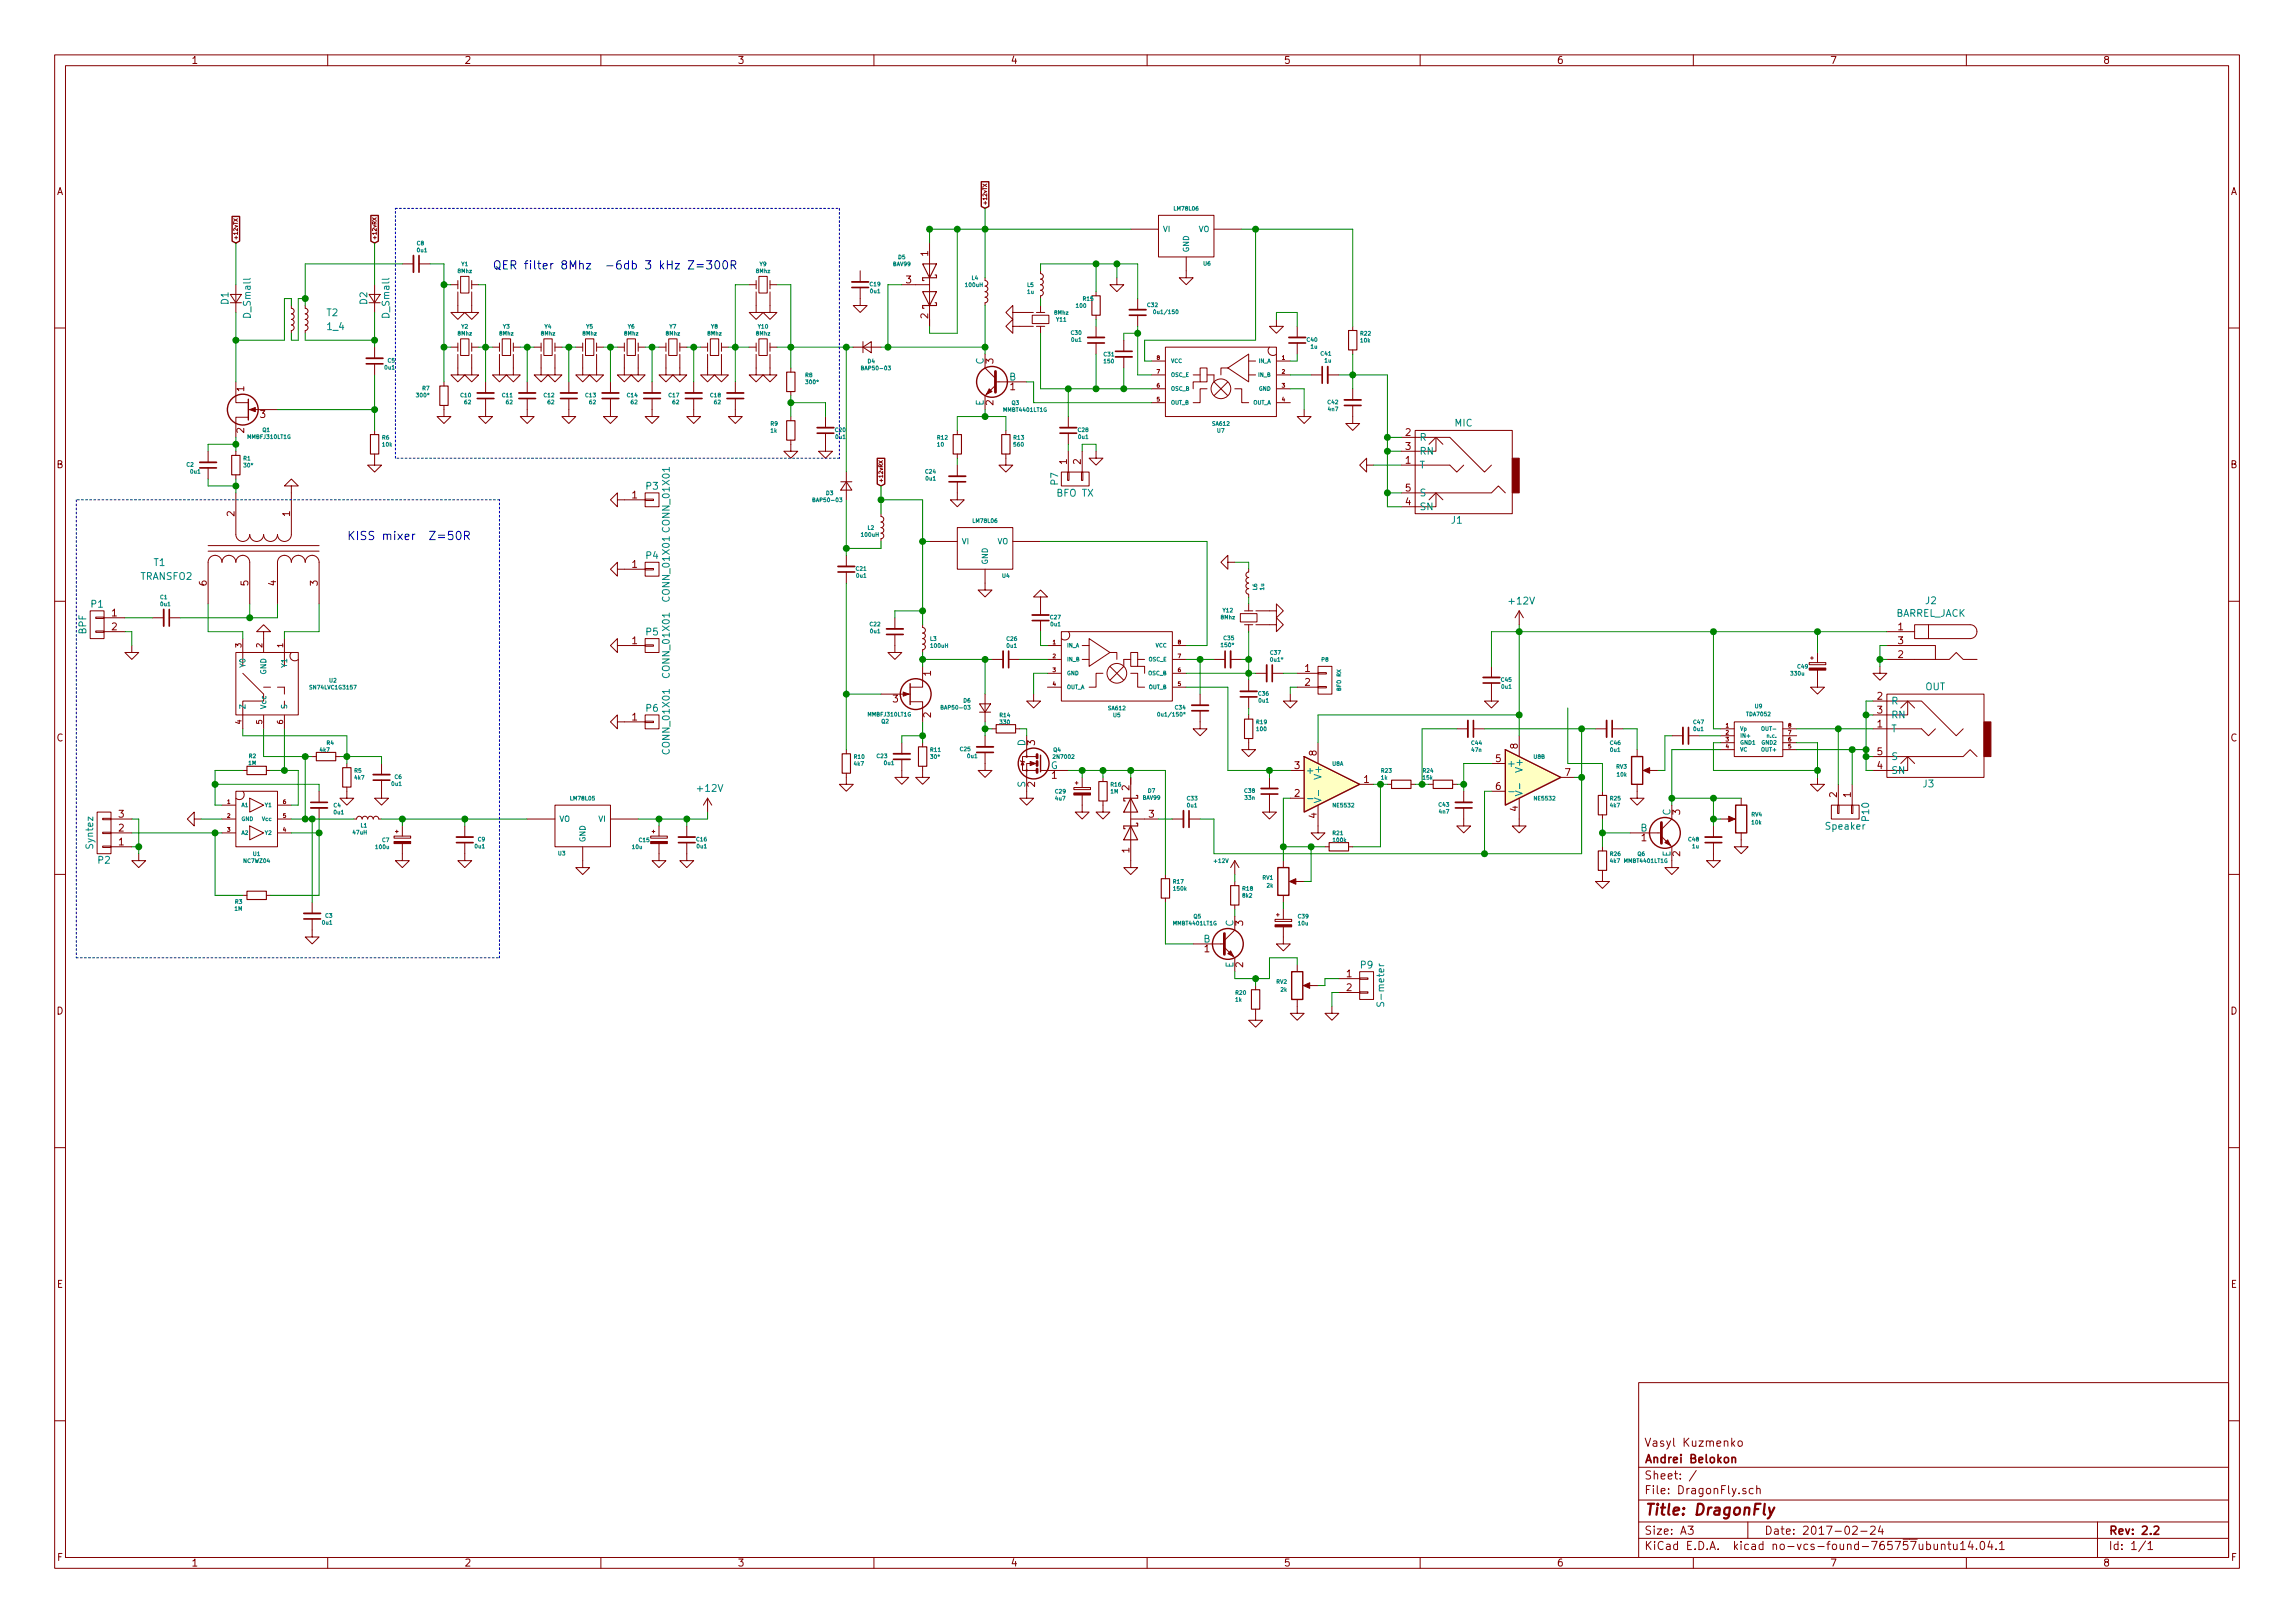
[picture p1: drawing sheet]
<svg xmlns="http://www.w3.org/2000/svg" width="420mm" height="297mm" viewBox="0 0 420 297" stroke-linecap="round" stroke-linejoin="round" font-family="sans-serif">
<defs><g id="words">
<text font-size="2.8" fill="#840000" x="301" y="277.3">Title: DragonFly</text>
<g font-size="2.1" fill="#0000c2">
<text x="90.2" y="49.3">QER filter 8Mhz -6db 3 kHz Z=300R</text>
<text x="63.5" y="98.8">KISS mixer Z=50R</text>
</g>
<g font-size="2.1" fill="#840000">
<text x="301" y="267.8">Andrei Belokon</text>
<text x="301" y="264.8">Vasyl Kuzmenko</text>
<text x="301" y="273.5">File: DragonFly.sch</text>
<text x="301" y="270.8">Sheet: /</text>
<text x="301" y="280.9">Size: A3</text>
<text x="323" y="280.9">Date: 2017-02-24</text>
<text x="386" y="280.9">Rev: 2.2</text>
<text x="301" y="283.7">KiCad E.D.A. kicad no-vcs-found-765757ubuntu14.04.1</text>
<text x="386" y="283.7">Id: 1/1</text>
</g>
<g font-size="1.8" fill="#840000">
<text x="35" y="11.7">1</text>
<text x="85" y="11.7">2</text>
<text x="135" y="11.7">3</text>
<text x="185" y="11.7">4</text>
<text x="235" y="11.7">5</text>
<text x="285" y="11.7">6</text>
<text x="335" y="11.7">7</text>
<text x="385" y="11.7">8</text>
<text x="10.4" y="35.7">A</text>
<text x="408.4" y="35.7">A</text>
<text x="169.9" y="46.9" transform="rotate(-90 169.9 46.9)">1</text>
<text x="165.9" y="51.9">3</text>
<text x="169.9" y="58.3" transform="rotate(-90 169.9 58.3)">2</text>
<text x="44.7" y="71.6" transform="rotate(-90 44.7 71.6)">1</text>
<text x="181.9" y="66.6" transform="rotate(-90 181.9 66.6)">3</text>
<text x="184.9" y="71.4">1</text>
<text x="47.7" y="76.5">3</text>
<text x="181.9" y="74.2" transform="rotate(-90 181.9 74.2)">2</text>
<text x="44.7" y="79.3" transform="rotate(-90 44.7 79.3)">2</text>
<text x="257.3" y="79.8">2</text>
<text x="257.3" y="82.3">3</text>
<text x="10.4" y="85.7">B</text>
<text x="195.3" y="85" transform="rotate(-90 195.3 85)">1</text>
<text x="197.9" y="85" transform="rotate(-90 197.9 85)">2</text>
<text x="257.3" y="84.9">1</text>
<text x="257.3" y="90">5</text>
<text x="408.4" y="85.7">B</text>
<text x="42.9" y="94.5" transform="rotate(-90 42.9 94.5)">2</text>
<text x="53.1" y="94.5" transform="rotate(-90 53.1 94.5)">1</text>
<text x="115.7" y="91.2">1</text>
<text x="257.3" y="92.5">4</text>
<text x="37.8" y="107.2" transform="rotate(-90 37.8 107.2)">6</text>
<text x="45.5" y="107.2" transform="rotate(-90 45.5 107.2)">5</text>
<text x="50.5" y="107.2" transform="rotate(-90 50.5 107.2)">4</text>
<text x="58.2" y="107.2" transform="rotate(-90 58.2 107.2)">3</text>
<text x="115.7" y="103.9">1</text>
<text x="20.5" y="112.8">1</text>
<text x="20.5" y="115.4">2</text>
<text x="115.7" y="117.9">1</text>
<text x="347.5" y="115.4">1</text>
<text x="347.5" y="117.9">3</text>
<text x="170.4" y="123.7" transform="rotate(-90 170.4 123.7)">1</text>
<text x="238.9" y="123">1</text>
<text x="238.9" y="125.5">2</text>
<text x="347.5" y="120.4">2</text>
<text x="115.7" y="131.9">1</text>
<text x="163.5" y="128.6">3</text>
<text x="170.4" y="131.3" transform="rotate(-90 170.4 131.3)">2</text>
<text x="343.7" y="128.1">2</text>
<text x="343.7" y="130.6">3</text>
<text x="10.4" y="135.7">C</text>
<text x="189.5" y="136.4" transform="rotate(-90 189.5 136.4)">3</text>
<text x="277.9" y="137" transform="rotate(-90 277.9 137)">8</text>
<text x="343.7" y="133.1">1</text>
<text x="408.4" y="135.7">C</text>
<text x="192.6" y="142.5">1</text>
<text x="237" y="140.8">3</text>
<text x="241" y="138.3" transform="rotate(-90 241 138.3)">8</text>
<text x="249.7" y="143.3">1</text>
<text x="273.8" y="139.5">5</text>
<text x="286.5" y="142">7</text>
<text x="343.7" y="140.8">4</text>
<text x="343.7" y="138.2">5</text>
<text x="21.7" y="149.6">3</text>
<text x="189.5" y="144" transform="rotate(-90 189.5 144)">2</text>
<text x="206.8" y="144.7" transform="rotate(-90 206.8 144.7)">2</text>
<text x="210.3" y="149.6">3</text>
<text x="237" y="145.8">2</text>
<text x="241" y="149.7" transform="rotate(-90 241 149.7)">4</text>
<text x="273.8" y="144.6">6</text>
<text x="277.9" y="148.5" transform="rotate(-90 277.9 148.5)">4</text>
<text x="307.6" y="149.1" transform="rotate(-90 307.6 149.1)">3</text>
<text x="336.3" y="145.9" transform="rotate(-90 336.3 145.9)">2</text>
<text x="338.8" y="145.9" transform="rotate(-90 338.8 145.9)">1</text>
<text x="21.7" y="154.7">1</text>
<text x="21.7" y="152.2">2</text>
<text x="300.5" y="154">1</text>
<text x="206.8" y="156.1" transform="rotate(-90 206.8 156.1)">1</text>
<text x="307.6" y="156.7" transform="rotate(-90 307.6 156.7)">2</text>
<text x="227.6" y="169.4" transform="rotate(-90 227.6 169.4)">3</text>
<text x="220.5" y="174.3">1</text>
<text x="227.6" y="177" transform="rotate(-90 227.6 177)">2</text>
<text x="246.5" y="178.9">1</text>
<text x="10.4" y="185.7">D</text>
<text x="246.5" y="181.4">2</text>
<text x="408.4" y="185.7">D</text>
<text x="10.4" y="235.7">E</text>
<text x="408.4" y="235.7">E</text>
<text x="10.5" y="285.7">F</text>
<text x="35" y="286.7">1</text>
<text x="85" y="286.7">2</text>
<text x="135" y="286.7">3</text>
<text x="185" y="286.7">4</text>
<text x="235" y="286.7">5</text>
<text x="285" y="286.7">6</text>
<text x="335" y="286.7">7</text>
<text x="385" y="286.7">8</text>
<text x="408.5" y="285.7">F</text>
</g>
<g font-size="1.8" fill="#008484">
<text x="41.8" y="55.7" transform="rotate(-90 41.8 55.7)">D1</text>
<text x="45.9" y="58.1" transform="rotate(-90 45.9 58.1)">D_Small</text>
<text x="59.8" y="57.9">T2</text>
<text x="67.2" y="55.7" transform="rotate(-90 67.2 55.7)">D2</text>
<text x="71.3" y="58.1" transform="rotate(-90 71.3 58.1)">D_Small</text>
<text x="60" y="60.4">1_4</text>
<text x="180.1" y="66.7" transform="rotate(-90 180.1 66.7)">C</text>
<text x="184.8" y="69.6">B</text>
<text x="180.1" y="74.3" transform="rotate(-90 180.1 74.3)">E</text>
<text x="259.8" y="80.7">R</text>
<text x="259.8" y="83.2">RN</text>
<text x="266.3" y="78.1">MIC</text>
<text x="118.3" y="89.6">P3</text>
<text x="193.7" y="88.7" transform="rotate(-90 193.7 88.7)">P7</text>
<text x="259.8" y="85.8">T</text>
<text x="193.6" y="90.9">BFO TX</text>
<text x="259.8" y="93.4">SN</text>
<text x="259.8" y="90.8">S</text>
<text x="265.7" y="95.8">J1</text>
<text x="122.6" y="97.1" transform="rotate(-90 122.6 97.1)">CONN_01X01</text>
<text x="25.7" y="106.1">TRANSFO2</text>
<text x="28.2" y="103.6">T1</text>
<text x="118.3" y="102.3">P4</text>
<text x="16.7" y="111.2">P1</text>
<text x="122.6" y="109.8" transform="rotate(-90 122.6 109.8)">CONN_01X01</text>
<text x="276.4" y="110.6">+12V</text>
<text x="346.9" y="112.9">BARREL_JACK</text>
<text x="352.6" y="110.6">J2</text>
<text x="15.8" y="116.1" transform="rotate(-90 15.8 116.1)">BPF</text>
<text x="118.3" y="116.3">P5</text>
<text x="122.6" y="123.8" transform="rotate(-90 122.6 123.8)">CONN_01X01</text>
<text x="118.3" y="130.3">P6</text>
<text x="346.2" y="128.9">R</text>
<text x="346.2" y="131.5">RN</text>
<text x="352.5" y="126.3">OUT</text>
<text x="122.6" y="137.7" transform="rotate(-90 122.6 137.7)">CONN_01X01</text>
<text x="187.7" y="136.6" transform="rotate(-90 187.7 136.6)">D</text>
<text x="346.2" y="134">T</text>
<text x="192.4" y="140.8">G</text>
<text x="239" y="141.6">+</text>
<text x="241.9" y="142.2" transform="rotate(-90 241.9 142.2)">V+</text>
<text x="275.8" y="140.4">+</text>
<text x="278.8" y="140.9" transform="rotate(-90 278.8 140.9)">V+</text>
<text x="346.2" y="141.6">SN</text>
<text x="346.2" y="139.1">S</text>
<text x="127.8" y="144.9">+12V</text>
<text x="187.7" y="144.1" transform="rotate(-90 187.7 144.1)">S</text>
<text x="305.8" y="149.3" transform="rotate(-90 305.8 149.3)">C</text>
<text x="352.1" y="144.1">J3</text>
<text x="17.1" y="155.3" transform="rotate(-90 17.1 155.3)">Syntez</text>
<text x="300.4" y="152.2">B</text>
<text x="334.4" y="151.9">Speaker</text>
<text x="342.2" y="150.2" transform="rotate(-90 342.2 150.2)">P10</text>
<text x="18" y="158.1">P2</text>
<text x="305.8" y="156.8" transform="rotate(-90 305.8 156.8)">E</text>
<text x="220.3" y="172.5">B</text>
<text x="225.8" y="169.6" transform="rotate(-90 225.8 169.6)">C</text>
<text x="225.8" y="177.2" transform="rotate(-90 225.8 177.2)">E</text>
<text x="249.1" y="177.3">P9</text>
<text x="253.4" y="183.6" transform="rotate(-90 253.4 183.6)">S-meter</text>
</g>
<g font-size="1.4" fill="#008484">
<text x="212.9" y="42.5">VI</text>
<text x="217.7" y="46.3" transform="rotate(-90 217.7 46.3)">GND</text>
<text x="219.4" y="42.5">VO</text>
<text x="176" y="99.6">VI</text>
<text x="182.6" y="99.6">VO</text>
<text x="180.8" y="103.4" transform="rotate(-90 180.8 103.4)">GND</text>
<text x="44.9" y="122.1" transform="rotate(-90 44.9 122.1)">Y0</text>
<text x="48.7" y="123.5" transform="rotate(-90 48.7 123.5)">GND</text>
<text x="52.6" y="122.1" transform="rotate(-90 52.6 122.1)">Y1</text>
<text x="44.9" y="129.9" transform="rotate(-90 44.9 129.9)">Z</text>
<text x="48.7" y="129.9" transform="rotate(-90 48.7 129.9)">Vcc</text>
<text x="52.6" y="129.9" transform="rotate(-90 52.6 129.9)">S</text>
<text x="102.4" y="150.4">VO</text>
<text x="107.2" y="154.2" transform="rotate(-90 107.2 154.2)">GND</text>
<text x="109.7" y="150.4">VI</text>
</g>
<g font-size="1.4" fill="#840000">
<text x="44.2" y="118.5" transform="rotate(-90 44.2 118.5)">3</text>
<text x="48" y="118.5" transform="rotate(-90 48 118.5)">2</text>
<text x="51.8" y="118.5" transform="rotate(-90 51.8 118.5)">1</text>
<text x="44.2" y="132.5" transform="rotate(-90 44.2 132.5)">4</text>
<text x="48" y="132.5" transform="rotate(-90 48 132.5)">5</text>
<text x="51.8" y="132.5" transform="rotate(-90 51.8 132.5)">6</text>
</g>
<g font-size="1" fill="#840000">
<text x="180.7" y="37.7" transform="rotate(-90 180.7 37.7)">+12vTX</text>
<text x="43.5" y="44" transform="rotate(-90 43.5 44)">+12vTX</text>
<text x="68.9" y="44" transform="rotate(-90 68.9 44)">+12vRX</text>
<text x="211.8" y="65.8">8</text>
<text x="234.7" y="65.8">1</text>
<text x="211.8" y="70.9">6</text>
<text x="211.8" y="68.4">7</text>
<text x="234.7" y="68.4">2</text>
<text x="234.7" y="70.9">3</text>
<text x="211.8" y="73.5">5</text>
<text x="234.7" y="73.5">4</text>
<text x="161.6" y="88.5" transform="rotate(-90 161.6 88.5)">+12vRX</text>
<text x="192.7" y="117.9">1</text>
<text x="215.6" y="117.9">8</text>
<text x="192.7" y="120.5">2</text>
<text x="192.7" y="123">3</text>
<text x="192.7" y="125.5">4</text>
<text x="215.6" y="125.5">5</text>
<text x="215.6" y="123">6</text>
<text x="215.6" y="120.5">7</text>
<text x="316" y="133.2">1</text>
<text x="316" y="134.4">2</text>
<text x="316" y="135.7">3</text>
<text x="316" y="137">4</text>
<text x="327.4" y="137">5</text>
<text x="327.4" y="135.7">6</text>
<text x="327.4" y="134.4">7</text>
<text x="327.4" y="133.2">8</text>
<text x="41.6" y="147.1">1</text>
<text x="41.6" y="149.7">2</text>
<text x="51.8" y="149.7">5</text>
<text x="51.8" y="147.1">6</text>
<text x="41.6" y="152.2">3</text>
<text x="51.8" y="152.2">4</text>
</g>
<g font-size="1" fill="#008484">
<text x="215.1" y="38.5">LM78L06</text>
<text x="76.3" y="44.9">C8</text>
<text x="76.4" y="46.2">0u1</text>
<text x="164.5" y="47.4">D5</text>
<text x="83.9" y="50">8Mhz</text>
<text x="84.5" y="48.7">Y1</text>
<text x="138.5" y="50">8Mhz</text>
<text x="139.1" y="48.7">Y9</text>
<text x="159.3" y="52.4">C19</text>
<text x="159.4" y="53.7">0u1</text>
<text x="163.5" y="48.7">BAV99</text>
<text x="176.8" y="52.5">100uH</text>
<text x="177.9" y="51.2">L4</text>
<text x="188.1" y="52.5">L5</text>
<text x="188.1" y="53.8">1u</text>
<text x="220.3" y="48.6">U6</text>
<text x="193.1" y="57.6">8Mhz</text>
<text x="193.4" y="58.9">Y11</text>
<text x="197.1" y="56.3">100</text>
<text x="198.3" y="55.1">R15</text>
<text x="210.1" y="56.2">C32</text>
<text x="211.6" y="57.5">0u1/150</text>
<text x="83.9" y="61.4">8Mhz</text>
<text x="84.5" y="60.1">Y2</text>
<text x="91.5" y="61.4">8Mhz</text>
<text x="92.1" y="60.1">Y3</text>
<text x="99.1" y="61.4">8Mhz</text>
<text x="99.7" y="60.1">Y4</text>
<text x="106.7" y="61.4">8Mhz</text>
<text x="107.3" y="60.1">Y5</text>
<text x="114.4" y="61.4">8Mhz</text>
<text x="115" y="60.1">Y6</text>
<text x="122" y="61.4">8Mhz</text>
<text x="122.6" y="60.1">Y7</text>
<text x="129.6" y="61.4">8Mhz</text>
<text x="130.2" y="60.1">Y8</text>
<text x="138.5" y="61.4">8Mhz</text>
<text x="138.8" y="60.1">Y10</text>
<text x="196.1" y="61.3">C30</text>
<text x="196.2" y="62.5">0u1</text>
<text x="202.1" y="65.2">C31</text>
<text x="239.3" y="62.5">C40</text>
<text x="240" y="63.8">1u</text>
<text x="241.8" y="65.1">C41</text>
<text x="249.1" y="61.4">R22</text>
<text x="249.1" y="62.7">10k</text>
<text x="70.5" y="67.6">0u1</text>
<text x="71" y="66.4">C5</text>
<text x="77.3" y="71.4">R7</text>
<text x="147.4" y="69">R8</text>
<text x="147.7" y="70.3">300*</text>
<text x="158" y="67.8">BAP50-03</text>
<text x="158.9" y="66.5">D4</text>
<text x="202.2" y="66.5">150</text>
<text x="214.3" y="71.5">OSC_B</text>
<text x="214.3" y="69">OSC_E</text>
<text x="214.3" y="66.4">VCC</text>
<text x="230.5" y="66.4">IN_A</text>
<text x="230.5" y="69">IN_B</text>
<text x="230.5" y="71.5">GND</text>
<text x="242.5" y="66.4">1u</text>
<text x="76.4" y="72.7">300*</text>
<text x="84.4" y="72.7">C10</text>
<text x="85.1" y="74">62</text>
<text x="92" y="72.7">C11</text>
<text x="92.7" y="74">62</text>
<text x="99.6" y="72.7">C12</text>
<text x="100.3" y="74">62</text>
<text x="107.2" y="72.7">C13</text>
<text x="107.9" y="74">62</text>
<text x="114.8" y="72.7">C14</text>
<text x="115.6" y="74">62</text>
<text x="122.5" y="72.7">C17</text>
<text x="123.2" y="74">62</text>
<text x="130.1" y="72.7">C18</text>
<text x="130.8" y="74">62</text>
<text x="141.1" y="77.9">R9</text>
<text x="183.8" y="75.4">MMBT4401LT1G</text>
<text x="185.2" y="74.1">Q3</text>
<text x="214.3" y="74.1">OUT_B</text>
<text x="222" y="77.9">SA612</text>
<text x="229.4" y="74.1">OUT_A</text>
<text x="243.1" y="74">C42</text>
<text x="243.2" y="75.2">4n7</text>
<text x="45.4" y="80.3">MMBFJ310LT1G</text>
<text x="48.1" y="79.1">Q1</text>
<text x="70" y="80.5">R6</text>
<text x="70.1" y="81.7">10k</text>
<text x="141.1" y="79.2">1k</text>
<text x="152.9" y="79.1">C20</text>
<text x="153" y="80.3">0u1</text>
<text x="171.6" y="80.5">R12</text>
<text x="171.7" y="81.7">10</text>
<text x="185.6" y="80.5">R13</text>
<text x="185.7" y="81.7">560</text>
<text x="197.4" y="79.1">C28</text>
<text x="197.5" y="80.3">0u1</text>
<text x="222.9" y="79.2">U7</text>
<text x="34.2" y="85.4">C2</text>
<text x="34.9" y="86.7">0u1</text>
<text x="44.6" y="84.3">R1</text>
<text x="44.7" y="85.5">30*</text>
<text x="169.4" y="86.7">C24</text>
<text x="169.5" y="87.9">0u1</text>
<text x="149.1" y="91.9">BAP50-03</text>
<text x="151.3" y="90.6">D3</text>
<text x="178.2" y="95.7">LM78L06</text>
<text x="157.8" y="98.2">100uH</text>
<text x="158.9" y="97">L2</text>
<text x="156.7" y="104.5">C21</text>
<text x="156.8" y="105.7">0u1</text>
<text x="183.5" y="105.8">U4</text>
<text x="230.1" y="108" transform="rotate(-90 230.1 108)">L6</text>
<text x="29.3" y="109.7">C1</text>
<text x="29.4" y="110.9">0u1</text>
<text x="192.3" y="113.3">C27</text>
<text x="223.6" y="113.3">8Mhz</text>
<text x="223.9" y="112.1">Y12</text>
<text x="231.4" y="108" transform="rotate(-90 231.4 108)">1u</text>
<text x="159.3" y="114.6">C22</text>
<text x="159.4" y="115.9">0u1</text>
<text x="170.3" y="117.3">L3</text>
<text x="170.5" y="118.6">100uH</text>
<text x="184.3" y="117.3">C26</text>
<text x="184.4" y="118.6">0u1</text>
<text x="192.4" y="114.6">0u1</text>
<text x="195.3" y="118.5">IN_A</text>
<text x="211.6" y="118.5">VCC</text>
<text x="223.7" y="118.4">150*</text>
<text x="224.1" y="117.2">C35</text>
<text x="232.6" y="119.8">C37</text>
<text x="60.3" y="124.9">U2</text>
<text x="195.3" y="121">IN_B</text>
<text x="195.3" y="123.6">GND</text>
<text x="210.3" y="123.6">OSC_B</text>
<text x="210.3" y="121">OSC_E</text>
<text x="232.7" y="121.1">0u1*</text>
<text x="242" y="121.1">P8</text>
<text x="274.9" y="124.8">C45</text>
<text x="327.9" y="123.6">330u</text>
<text x="329.1" y="122.4">C49</text>
<text x="57" y="126.2">SN74LVC1G3157</text>
<text x="159" y="131.1">MMBFJ310LT1G</text>
<text x="172.6" y="129.9">BAP50-03</text>
<text x="176.4" y="128.6">D6</text>
<text x="183.1" y="131.3">R14</text>
<text x="195.3" y="126.1">OUT_A</text>
<text x="203" y="130">SA612</text>
<text x="203.8" y="131.3">U5</text>
<text x="210.3" y="126.1">OUT_B</text>
<text x="212.4" y="131.1">0u1/150*</text>
<text x="215.2" y="129.9">C34</text>
<text x="230.4" y="127.3">C36</text>
<text x="230.5" y="128.6">0u1</text>
<text x="245.5" y="126.4" transform="rotate(-90 245.5 126.4)">BFO RX</text>
<text x="275" y="126">0u1</text>
<text x="319.8" y="131.1">TDA7052</text>
<text x="321.3" y="129.6">U9</text>
<text x="58.6" y="137.6">4k7</text>
<text x="59.8" y="136.3">R4</text>
<text x="161.4" y="132.4">Q2</text>
<text x="170.4" y="137.6">R11</text>
<text x="175.8" y="137.5">C25</text>
<text x="183.1" y="132.5">330</text>
<text x="192.9" y="137.6">Q4</text>
<text x="230" y="132.5">R19</text>
<text x="230.1" y="133.8">100</text>
<text x="269.4" y="136.3">C44</text>
<text x="269.5" y="137.6">47n</text>
<text x="294.8" y="136.3">C46</text>
<text x="294.9" y="137.6">0u1</text>
<text x="310.1" y="132.5">C47</text>
<text x="310.1" y="133.8">0u1</text>
<text x="318.5" y="133.7">Vp</text>
<text x="318.5" y="135">IN+</text>
<text x="318.5" y="136.3">GND1</text>
<text x="318.5" y="137.6">VC</text>
<text x="322.6" y="136.3">GND2</text>
<text x="322.7" y="137.6">OUT+</text>
<text x="323" y="133.7">OUT-</text>
<text x="323.7" y="135">n.c.</text>
<text x="45.5" y="140">1M</text>
<text x="45.6" y="138.7">R2</text>
<text x="64.9" y="141.4">R5</text>
<text x="65" y="142.7">4k7</text>
<text x="71.8" y="143.8">0u1</text>
<text x="72.3" y="142.6">C6</text>
<text x="156.4" y="138.9">R10</text>
<text x="156.4" y="140.1">4k7</text>
<text x="160.6" y="138.7">C23</text>
<text x="161.9" y="140">0u1</text>
<text x="170.5" y="138.9">30*</text>
<text x="177.2" y="138.7">0u1</text>
<text x="193" y="138.9">2N7002</text>
<text x="203.4" y="144">R16</text>
<text x="243.9" y="140.1">U8A</text>
<text x="252.9" y="142.7">1k</text>
<text x="252.9" y="141.4">R23</text>
<text x="260.5" y="141.4">R24</text>
<text x="260.6" y="142.7">15k</text>
<text x="280.8" y="138.9">U8B</text>
<text x="295.9" y="140.7">RV3</text>
<text x="296.1" y="142.1">10k</text>
<text x="44.1" y="147.7">A1</text>
<text x="48.6" y="147.7">Y1</text>
<text x="61.1" y="147.8">C4</text>
<text x="61.2" y="149">0u1</text>
<text x="104.5" y="146.5">LM78L05</text>
<text x="193.2" y="145.2">C29</text>
<text x="193.3" y="146.5">4u7</text>
<text x="203.3" y="145.2">1M</text>
<text x="209.2" y="146.4">BAV99</text>
<text x="210.2" y="145.1">D7</text>
<text x="217.3" y="146.5">C33</text>
<text x="217.4" y="147.8">0u1</text>
<text x="227.9" y="145.1">C38</text>
<text x="228" y="146.4">33n</text>
<text x="244.2" y="147.8">NE5532</text>
<text x="263.4" y="147.6">C43</text>
<text x="263.5" y="148.9">4n7</text>
<text x="281" y="146.5">NE5532</text>
<text x="294.8" y="146.5">R25</text>
<text x="294.8" y="147.8">4k7</text>
<text x="320.6" y="149.4">RV4</text>
<text x="44.1" y="150.3">GND</text>
<text x="44.1" y="152.8">A2</text>
<text x="48.1" y="150.3">Vcc</text>
<text x="48.6" y="152.8">Y2</text>
<text x="64.7" y="152.7">47uH</text>
<text x="66" y="151.4">L1</text>
<text x="68.9" y="155.4">100u</text>
<text x="70" y="154.1">C7</text>
<text x="87" y="155.3">0u1</text>
<text x="87.5" y="154">C9</text>
<text x="115.8" y="155.4">10u</text>
<text x="117" y="154.1">C15</text>
<text x="127.5" y="154">C16</text>
<text x="127.6" y="155.3">0u1</text>
<text x="244" y="152.8">R21</text>
<text x="244.1" y="154.1">100k</text>
<text x="309.1" y="154">C48</text>
<text x="309.8" y="155.3">1u</text>
<text x="320.8" y="150.9">10k</text>
<text x="44.7" y="157.9">NC7WZ04</text>
<text x="46.4" y="156.7">U1</text>
<text x="102.2" y="156.6">U3</text>
<text x="214.8" y="161.7">R17</text>
<text x="222.4" y="157.9">+12V</text>
<text x="231.1" y="161">RV1</text>
<text x="294.8" y="156.7">R26</text>
<text x="294.8" y="157.9">4k7</text>
<text x="297.5" y="157.9">MMBT4401LT1G</text>
<text x="299.8" y="156.7">Q6</text>
<text x="43" y="166.7">1M</text>
<text x="43.1" y="165.4">R3</text>
<text x="59.6" y="168">C3</text>
<text x="214.9" y="163">150k</text>
<text x="227.5" y="163">R18</text>
<text x="227.5" y="164.3">8k2</text>
<text x="232" y="162.4">2k</text>
<text x="59.1" y="169.2">0u1</text>
<text x="214.9" y="169.4">MMBT4401LT1G</text>
<text x="218.5" y="168.1">Q5</text>
<text x="237.7" y="168.1">C39</text>
<text x="237.7" y="169.4">10u</text>
<text x="226.2" y="183.3">1k</text>
<text x="226.2" y="182.1">R20</text>
<text x="233.7" y="180">RV2</text>
<text x="234.5" y="181.5">2k</text>
</g>
</g></defs>
<g fill="none" stroke="#840000" stroke-width=".18">
<path d="M10 10h400v277h-400zM12 12h396v273.1h-396zM60 10v2M110 10v2M160 10v2M210 10v2M260 10v2M310 10v2M360 10v2M68.2 39.9l.7 .4M68.9 39.9l-.7 .4M179.9 33.7l.7 .4"/>
<path d="M180.6 33.7l-.7 .4M212.1 39.4h10.1v7.6h-10.1zM42.2 53.9h2l-1 1.5zM42.2 55.4h2M42.8 40l.7 .5M43.2 52.1v5.1M43.5 40l-.7 .5M53.3 55.9v.5l.4 .2 .1 .2-.1 .5-.4 .1 .4 .2 .1 .2-.1 .5-.4 .2 .4 .1 .1 .3-.1 .4-.4 .2 .4 .1 .1 .3-.1 .4-.4 .2v.5M55.9 55.9v.5l.3 .2 .2 .2-.1 .5-.4 .1 .3 .2 .2 .2-.1 .5-.4 .2 .3 .1 .2 .3-.1 .4-.4 .2 .3 .1 .2 .3-.1 .4-.4 .2v.5M67.6 53.9h2l-1 1.5zM67.6 55.4h2M68.6 52.1v5.1"/>
<path d="M73.7 48.3h2M76.7 48.3h2M82.5 52.1h1.3M83.8 53.4v3.8h1.3l-1.3 1.3-1.3-1.3h1.3M83.8 51.3v1.6M84.3 50.6h1.6v3h-1.6zM86.4 53.4v3.8h1.2l-1.2 1.3-1.3-1.3h1.3M86.4 51.3v1.6M86.4 52.1h1.2M137.2 52.1h1.2M138.4 53.4v3.8h1.3l-1.3 1.3-1.2-1.3h1.2M138.4 51.3v1.6"/>
<path d="M138.9 50.6h1.6v3h-1.6zM141 53.4v3.8h1.2l-1.2 1.3-1.3-1.3h1.3M141 52.1h1.2M141 51.3v1.6M157.5 52.6v3.3h1.2l-1.2 1.3-1.3-1.3h1.3M157.5 49.6v2M165.1 52.1h5.1M170.2 44.5v15.2M180.3 50.8v.5l.4 .2 .1 .3-.1 .4-.4 .2 .4 .1 .1 .3-.1 .4-.4 .2 .4 .1 .1 .3-.1 .4-.4 .2 .4 .1 .1 .3-.1 .4-.4 .2v.5M185.4 59.7v-1.2l-1.3 1.2 1.3 1.3v-1.3h3.8M185.4 57.2v-1.3l-1.3 1.3 1.3 1.3v-1.3h3.8M189 57.7h3v1.5h-3z"/>
<path d="M189.7 57.2h1.6M189.7 59.7h1.6M190.5 49.6v.5l.3 .1 .2 .3-.1 .4-.4 .2 .3 .1 .2 .3-.1 .4-.4 .2 .3 .1 .2 .3-.1 .4-.4 .2 .3 .1 .2 .3-.1 .5-.4 .1v.5M190.5 55.9v1.3M190.5 59.7v1.3M200.7 53.4v.7M200.7 57.7v.8M200.7 59.7v2.1M204.5 50.8v1.3h1.2l-1.2 1.3-1.3-1.3h1.3M207 41.9h5.1M208.3 54.6v2.1M208.3 57.7v2"/>
<path d="M217.2 47v3.8h1.2l-1.2 1.3-1.3-1.3h1.3M222.2 41.9h5.1M233.7 58.5v1.2h1.2l-1.2 1.3-1.3-1.3h1.3M237.5 59.7v2.1M247.6 59.7v.8M10 60h2M43.2 69.9v3.8h2.3M45.5 76.4h-2.3v3.6M45.5 75h5.3M68.6 63.5v2.1M68.6 66.6v2M68.6 78.8v.7"/>
<path d="M81.3 74.2v2h1.2l-1.2 1.3-1.3-1.3h1.3M81.3 69.9v.7M82.5 63.5h1.3M83.8 64.9v3.7h1.3l-1.3 1.3-1.3-1.3h1.3M83.8 62.8v1.5M84.3 62h1.6v3.1h-1.6zM86.4 64.9v3.7h1.2l-1.2 1.3-1.3-1.3h1.3M86.4 62.8v1.5M86.4 63.5h1.2M88.9 72.9v3.3h1.3l-1.3 1.3-1.3-1.3h1.3M88.9 69.9v2M90.2 63.5h1.2"/>
<path d="M91.4 64.9v3.7h1.3l-1.3 1.3-1.2-1.3h1.2M91.4 62.8v1.5M91.9 62h1.6v3.1h-1.6zM94 64.9v3.7h1.2l-1.2 1.3-1.3-1.3h1.3M94 63.5h1.2M94 62.8v1.5M96.5 72.9v3.3h1.3l-1.3 1.3-1.3-1.3h1.3M96.5 69.9v2M97.8 63.5h1.3M99.1 64.9v3.7h1.2l-1.2 1.3-1.3-1.3h1.3M99.1 62.8v1.5M99.6 62h1.5v3.1h-1.5z"/>
<path d="M101.6 64.9v3.7h1.3l-1.3 1.3-1.3-1.3h1.3M101.6 63.5h1.3M101.6 62.8v1.5M104.1 72.9v3.3h1.3l-1.3 1.3-1.2-1.3h1.2M104.1 69.9v2M105.4 63.5h1.3M106.7 64.9v3.7h1.2l-1.2 1.3-1.3-1.3h1.3M106.7 62.8v1.5M107.2 62h1.5v3.1h-1.5zM109.2 64.9v3.7h1.3l-1.3 1.3-1.3-1.3h1.3M109.2 63.5h1.3M109.2 62.8v1.5"/>
<path d="M111.8 72.9v3.3h1.2l-1.2 1.3-1.3-1.3h1.3M111.8 69.9v2M113 63.5h1.3M114.3 64.9v3.7h1.3l-1.3 1.3-1.3-1.3h1.3M114.3 62.8v1.5M114.8 62h1.5v3.1h-1.5zM116.8 64.9v3.7h1.3l-1.3 1.3-1.2-1.3h1.2M116.8 63.5h1.3M116.8 62.8v1.5M119.4 72.9v3.3h1.2l-1.2 1.3-1.3-1.3h1.3M119.4 69.9v2M120.6 63.5h1.3"/>
<path d="M121.9 64.9v3.7h1.3l-1.3 1.3-1.3-1.3h1.3M121.9 62.8v1.5M122.4 62h1.6v3.1h-1.6zM124.5 64.9v3.7h1.2l-1.2 1.3-1.3-1.3h1.3M124.5 63.5h1.2M124.5 62.8v1.5M127 72.9v3.3h1.3l-1.3 1.3-1.3-1.3h1.3M127 69.9v2M128.3 63.5h1.2M129.5 64.9v3.7h1.3l-1.3 1.3-1.2-1.3h1.2M129.5 62.8v1.5M130 62h1.6v3.1h-1.6z"/>
<path d="M132.1 64.9v3.7h1.2l-1.2 1.3-1.3-1.3h1.3M132.1 63.5h1.2M132.1 62.8v1.5M134.6 72.9v3.3h1.3l-1.3 1.3-1.3-1.3h1.3M134.6 69.9v2M137.2 63.5h1.2M138.4 64.9v3.7h1.3l-1.3 1.3-1.2-1.3h1.2M138.4 62.8v1.5M138.9 62h1.6v3.1h-1.6zM141 64.9v3.7h1.2l-1.2 1.3-1.3-1.3h1.3M141 63.5h1.2M141 62.8v1.5"/>
<path d="M144.8 67.3v.8M144.8 71.7v.7M144.8 76.2v.8M151.1 79.3v3.3h1.3l-1.3 1.3-1.2-1.3h1.2M151.1 76.2v2.1M156.2 63.5h5.1M158 63.5l1.5-1v2.1zM158 62.5v2.1M175.3 78.8v.7M180.3 64.8v2.5l1.9 2M182.2 70.5l-1.9 1.9v2.6M182.2 69.9h5.8"/>
<path d="M184.1 78.8v.7M195.6 76.2v2.1M195.6 79.3v2M200.7 62.8v2M205.7 62.3v2M205.7 65.3v2M210.8 68.6h2.5M210.8 66.1h2.5M210.8 71.2h2.5M210.8 73.7h2.5M213.4 63.5h20.3v12.7h-20.3zM218.4 68.6h1.3"/>
<path d="M219.7 67.3h1.3v2.6h-1.3zM219.7 69.9h-1.3v1.3M221 71.2h-1.3v2.5h-1.3M221 68.6h1.2v1.3l2.6 2.5M224.8 67.3h-1.3v1.3M224.8 67.3l3.8-2.5v5.1zM224.8 69.9l-2.6 2.5M226.1 71.2h1.2v2.5h1.3M228.6 68.6h1.3M228.6 66.1h1.3M232.4 63.5a.9 .9 0 0 0 0 1.3 .9 .9 0 0 0 1.3 0M233.7 68.6h2.5"/>
<path d="M233.7 66.1h2.5M233.7 71.2h2.5M233.7 73.7h2.5M237.5 62.8v2M238.8 75v1.2h1.2l-1.2 1.3-1.3-1.3h1.3M240 68.6h2.1M243.1 68.6h2M247.6 74.2v3.3h1.3l-1.3 1.3-1.2-1.3h1.2M247.6 64v.8M247.6 71.2v2M259.1 78.8h17.8v15.2h-17.8zM408 60h2"/>
<path d="M38.1 99.9h20.3M38.1 82.6v2M38.1 85.6v2.1M43.2 82.6v.7M43.2 86.9v.8M53.3 88.9h1.3l-1.3-1.2-1.2 1.2h1.2v8.9a1.27 1.27 0 0 1-1.2 1.3 1.27 1.27 0 0 1-1.3-1.3 1.27 1.27 0 0 1-1.3 1.3 1.27 1.27 0 0 1-1.2-1.3 1.27 1.27 0 0 1-1.3 1.3 1.27 1.27 0 0 1-1.3-1.3 1.27 1.27 0 0 1-1.3 1.3 1.27 1.27 0 0 1-1.2-1.3v-7.6M68.6 83.1v2h1.2l-1.2 1.3-1.3-1.3h1.3M113 91.5v-1.3l-1.2 1.3 1.2 1.2v-1.2h5.1M118.1 91.3h1.5v.3h-1.5zM118.1 90.2h2.5v2.5h-2.5zM144.8 80.6v2h1.2l-1.2 1.3-1.3-1.3h1.3M153.9 88.2h2.1"/>
<path d="M154.9 88.2l1.1 1.5h-2.1zM154.9 86.4v5.1M160.9 84.3l.7 .5M161.3 94v.5l.3 .2 .2 .2-.1 .5-.4 .1 .3 .2 .2 .2-.1 .5-.4 .2 .3 .1 .2 .3-.1 .4-.4 .2 .3 .1 .2 .3-.1 .4-.4 .2v.5M161.6 84.3l-.7 .5M170.2 99.1h5.1M175.3 96.6h10.1v7.6h-10.1zM175.3 88.2v3.3h1.2l-1.2 1.2-1.3-1.2h1.3M175.3 83.1v.8M175.3 85.1v2.1M184.1 83.1v2h1.3l-1.3 1.3-1.2-1.3h1.2M185.4 99.1h5.1"/>
<path d="M194.3 86.4h5.1v2.5h-5.1zM195.5 86.4h.2v1.5h-.2zM195.6 82.6v3.8M198 86.4h.2v1.5h-.2zM198.1 82.6v3.8M200.7 82.6v1.3h1.2l-1.2 1.2-1.3-1.2h1.3M250.2 85.1v-1.2l-1.3 1.2 1.3 1.3v-1.3h1.3M256.5 90.2h16.5l1.3-1.3 1.3 1.3M256.5 80h8.9l6.4 6.4 1.2-1.3M256.5 85.1h8.9l1.3 1.3 1.3-1.3M261.6 81.3l1.3-1.3 1.3 1.3M261.6 91.5l1.3-1.3 1.3 1.3"/>
<path d="M262.9 80v2.6h-6.4M262.9 90.2v2.5h-6.4M10 110h2M16.5 111.8h2.5v5.1h-2.5zM17.5 115.5h1.5v.2h-1.5zM17.5 112.9h1.5v.3h-1.5zM19 113.1h3.9M19 115.6h3.9M24.1 118.1v1.3h1.3l-1.3 1.3-1.2-1.3h1.2M27.9 113.1h2.1M31 113.1h2M38.1 110.5v-7.6a1.27 1.27 0 0 1 1.3-1.3 1.27 1.27 0 0 1 1.2 1.3 1.27 1.27 0 0 1 1.3-1.3 1.27 1.27 0 0 1 1.3 1.3 1.27 1.27 0 0 1 1.2-1.3 1.27 1.27 0 0 1 1.3 1.3v7.6"/>
<path d="M38.1 100.9h20.3M43.2 119.4h11.4v11.4h-11.4zM44.4 116.9v2.5M44.4 119.4v2.6M48.3 115.6h1.2l-1.2-1.3-1.3 1.3h1.3v3.8M50.8 110.5v-7.6a1.27 1.27 0 0 1 1.3-1.3 1.27 1.27 0 0 1 1.2 1.3 1.27 1.27 0 0 1 1.3-1.3 1.27 1.27 0 0 1 1.3 1.3 1.27 1.27 0 0 1 1.2-1.3 1.27 1.27 0 0 1 1.3 1.3v7.6M52.1 116.9v2.5M52.1 119.4v2.6M53.3 119.4a.9 .9 0 0 0 0 1.3 .9 .9 0 0 0 1.3 0M113 104.2v-1.3l-1.2 1.3 1.2 1.2v-1.2h5.1M113 118.1v-1.2l-1.2 1.2 1.2 1.3v-1.3h5.1M118.1 104h1.5v.3h-1.5z"/>
<path d="M118.1 102.9h2.5v2.5h-2.5zM118.1 118h1.5v.3h-1.5zM118.1 116.9h2.5v2.5h-2.5zM154.9 101.6v2.1M154.9 104.7v2M163.8 116.1v3.3h1.3l-1.3 1.3-1.2-1.3h1.2M163.8 113.1v2M168.9 114.3v.5l.3 .2 .2 .3-.1 .4-.4 .2 .3 .1 .2 .3-.1 .4-.4 .2 .3 .1 .2 .3-.1 .4-.4 .2 .3 .1 .2 .3-.1 .4-.4 .2v.5M180.3 104.2v3.8h1.3l-1.3 1.3-1.2-1.3h1.2M190.5 109.3h1.3l-1.3-1.3-1.3 1.3h1.3v3.3M190.5 113.6v2M191.8 118.1h2.5"/>
<path d="M194.3 115.6h20.3v12.7h-20.3zM195.6 115.6a.9 .9 0 0 1 0 1.3 .9 .9 0 0 1-1.3 0M198.1 118.1h1.3M199.4 116.9l3.8 2.5-3.8 2.6zM203.2 119.4h1.3v1.3M207 119.4h1.3v2.6h-1.3zM214.7 118.1h2.5M224.8 102.9v-1.3l-1.3 1.3 1.3 1.3v-1.3h1.3M227.1 112.3h3v1.5h-3zM227.8 114.3h1.6M227.8 111.8h1.6M228.6 104.2v.5l-.3 .1-.2 .3 .1 .4 .4 .2-.3 .1-.2 .3 .1 .4 .4 .2-.3 .1-.2 .3 .1 .4 .4 .2-.3 .1-.2 .4 .1 .3 .4 .2v.6"/>
<path d="M228.6 110.5v1.3M228.6 114.3v1.3M229.9 114.3h3.8v-1.2l1.2 1.2-1.2 1.3v-1.3M229.9 111.8h3.8v-1.3l1.2 1.3-1.2 1.3v-1.3M278.1 111.8v2.5M278.1 111.8l-.7 1.3M278.1 111.8l.8 1.3M332.7 119.4v1.9M345.4 118.1h8.9v2.6M345.4 115.6h5.1M350.5 114.3h2.6v2.6h-2.6zM353.1 114.3h7.6a1.27 1.27 0 0 1 1.2 1.3 1.27 1.27 0 0 1-1.2 1.3h-7.6"/>
<path d="M408 110h2M44.4 123.2l3.9 3.8v1.3h-3.9v2.5M44.4 130.9v2.5M48.3 125.8h1.2M48.3 130.9v2.5M50.8 125.8h1.3v1.2M52.1 128.3v1.3M52.1 130.9v2.5M57.1 138.5h.8M61.5 138.5h.7M63.5 139.7v.8M69.8 139.7v2.1"/>
<path d="M113 132.1v-1.3l-1.2 1.3 1.2 1.3v-1.3h5.1M118.1 132h1.5v.2h-1.5zM118.1 130.8h2.5v2.6h-2.5zM154.9 137.2v.8M161.3 127h5.3M165.1 139v3.3h1.3l-1.3 1.2-1.3-1.2h1.3M165.1 135.9v2.1M166.6 128.4h2.3v3.7M168.9 122v3.8h-2.3M168.9 135.9v.8M179.3 128.8h2.1l-1.1 1.5zM179.3 130.3h2.1"/>
<path d="M180.3 137.7v3.3h1.3l-1.3 1.3-1.2-1.3h1.2M180.3 127v5.1M180.3 134.7v2M181.6 133.4h.8M181.6 120.7h2M184.7 120.7h2M185.9 133.4h.8M186.8 139.2l.8 .3M188 134.7v3.8h1.7M188 138.5h-.8v2.5h.8v-1.3h1.7M189.2 127v1.3h1.3l-1.3 1.3-1.2-1.3h1.2M191.8 125.8h2.5"/>
<path d="M191.8 120.7h2.5M191.8 123.2h2.5M198.1 120.7h1.3M201.9 123.2h-1.2v2.6h-1.3M203.2 122l2.5 2.5M207 123.2h1.3v2.6h1.2M207 120.7h-1.3v1.3l-2.5 2.5M208.3 122h1.2v1.2M208.3 120.7h1.2M214.7 125.8h2.5M214.7 120.7h2.5M214.7 123.2h2.5"/>
<path d="M219.7 130.1v3.3h1.3l-1.3 1.3-1.3-1.3h1.3M219.7 127v2.1M222.2 120.7h2.1M225.3 120.7h2M228.6 135.2v2h1.3l-1.3 1.3-1.3-1.3h1.3M228.6 124.5v2M228.6 127.5v2.1M228.6 130.8v.8M229.9 123.2h2M232.9 123.2h2M236.2 127v1.3h1.3l-1.3 1.3-1.3-1.3h1.3M237.5 125.8h3.8"/>
<path d="M237.5 123.2h3.8M241.3 125.6h1.5v.3h-1.5zM241.3 123.1h1.5v.3h-1.5zM241.3 122h2.5v5h-2.5zM241.3 135.9v3.8M266.7 133.4h2M269.7 133.4h2.1M273 125v3.3h1.3l-1.3 1.3-1.2-1.3h1.2M273 139.7h2.6M273 122v2M278.1 134.7v3.8M292.1 133.4h2"/>
<path d="M295.1 133.4h2.1M299.7 137.2v1.3M306.1 134.7h2M309.1 134.7h2M315 133.4h2.5M315 134.7h2.5M315 135.9h2.5M315 137.2h2.5M317.5 132.1h8.9v6.4h-8.9zM326.4 133.4h2.5M326.4 134.7h2.5M326.4 135.9h2.5"/>
<path d="M326.4 137.2h2.5M331.2 121.3h3.1v.4h-3.1zM331.5 120.4h.5M331.7 120.2v.5M332.7 122.6v3.2h1.3l-1.3 1.2-1.2-1.2h1.2M342.9 138.5h16.5l1.3-1.3 1.2 1.3M342.9 128.3h8.9l6.3 6.4 1.3-1.3M342.9 133.4h8.9l1.3 1.3 1.2-1.3M344.2 122v1.2h1.2l-1.2 1.3-1.3-1.3h1.3M345.4 127h17.8v15.3h-17.8zM345.4 120.7h11.5l1.2-1.3 1.3 1.3h2.5M348 129.6l1.2-1.3 1.3 1.3"/>
<path d="M348 139.7l1.2-1.2 1.3 1.2M349.2 128.3v2.5h-6.3M349.2 138.5v2.5h-6.3M17.8 148.6h2.5v7.6h-2.5zM18.8 149.8h1.5v.2h-1.5zM18.8 152.3h1.5v.3h-1.5zM18.8 154.8h1.5v.3h-1.5zM20.3 149.9h3.8M20.3 152.4h3.8M20.3 155h3.8M25.4 156.2v1.3h1.3l-1.3 1.3-1.3-1.3h1.3M35.6 149.9v-1.3l-1.3 1.3 1.3 1.3v-1.3h1.2"/>
<path d="M40.6 147.4h2.5M40.6 149.9h2.5M40.6 152.4h2.5M43.2 144.8h7.6v10.2h-7.6zM44.4 144.8a.9 .9 0 0 1 0 1.3 .9 .9 0 0 1-1.2 0M44.4 141h.8M45.7 151.2l2.6 1.2-2.6 1.3zM45.7 146.1l2.6 1.3-2.6 1.2zM48.8 141h.7M50.9 147.4h2.4M50.9 149.9h2.4M50.9 152.4h2.4"/>
<path d="M58.4 144.8v2M58.4 147.9v2M63.5 144.1v2h1.3l-1.3 1.3-1.3-1.3h1.3M64.8 149.9h.5l.1-.3 .3-.2 .4 .1 .2 .4 .1-.3 .3-.2 .4 .1 .2 .4 .1-.3 .3-.2 .4 .1 .2 .4 .2-.3 .2-.2 .5 .1 .1 .4h.5M69.8 142.8v3.3h1.3l-1.3 1.3-1.2-1.3h1.2M72.1 153h3.1v.4h-3.1zM72.4 152.2h.5M72.6 151.9v.5M73.7 154.4v3.1h1.2l-1.2 1.3-1.3-1.3h1.3M73.7 151.2v1.8M85.1 154.2v3.3h1.3l-1.3 1.3-1.3-1.3h1.3M85.1 151.2v2"/>
<path d="M96.5 149.9h5.1M101.6 147.4h10.2v7.6h-10.2zM106.7 155v3.8h1.2l-1.2 1.3-1.3-1.3h1.3M111.8 149.9h5M119.1 153h3.1v.4h-3.1zM119.4 152.2h.5M119.6 151.9v.5M120.6 154.4v3.1h1.3l-1.3 1.3-1.2-1.3h1.2M120.6 151.2v1.8M125.7 154.2v3.3h1.3l-1.3 1.3-1.2-1.3h1.2M125.7 151.2v2M129.5 146.1v2.5"/>
<path d="M129.5 146.1l-.7 1.3M129.5 146.1l.8 1.3M154.9 141.5v2h1.3l-1.3 1.3-1.2-1.3h1.2M168.9 140.2v2.1h1.3l-1.3 1.2-1.3-1.2h1.3M189.7 141h-1.7v5.1h1.2l-1.2 1.3-1.3-1.3h1.3M190.5 141h5.1M196.6 144.1h3v.4h-3zM196.8 143.3h.6M197.1 143v.5M198.1 145.5v3.1h1.3l-1.3 1.3-1.3-1.3h1.3M198.1 142.3v1.8M201.9 146.6v2h1.3l-1.3 1.3-1.2-1.3h1.2"/>
<path d="M201.9 142.3v.7M207 142.3v16.5h1.3l-1.3 1.3-1.3-1.3h1.3M207 149.9h5.1M214.6 149.9h2.1M217.7 149.9h2M226.1 157.5v2.6M226.1 157.5l-.8 1.3M226.1 157.5l.7 1.3M232.4 145.3v3.3h1.3l-1.3 1.3-1.3-1.3h1.3M232.4 142.3v2M234.9 157.5v1.3M236.2 141h2.6"/>
<path d="M236.2 146.1h2.6M241.3 147.4v5h1.3l-1.3 1.3-1.3-1.3h1.3M242.6 155h.7M246.9 155h.7M248.9 143.5h2.6M254 143.5h.8M258.3 143.5h.8M261.6 143.5h.8M265.9 143.5h.8M268 147.9v3.3h1.2l-1.2 1.2-1.3-1.2h1.3M268 144.8v2M273 144.8h2.6"/>
<path d="M278.1 146.1v5.1h1.3l-1.3 1.2-1.2-1.2h1.2M285.7 142.3h2.6M293.4 159.3v2h1.2l-1.2 1.3-1.3-1.3h1.3M293.4 144.8v.8M293.4 149.1v.8M293.4 155v.7M298.4 152.4h5.8M299.7 143.5v2.6h1.3l-1.3 1.3-1.3-1.3h1.3M301.2 141h2.3M304.2 153.1l1.9 1.9v3.8h1.2l-1.2 1.3-1.3-1.3h1.3M306.1 147.4v2.5l-1.9 1.9M313.7 154.2v3.3h1.3l-1.3 1.3-1.3-1.3h1.3"/>
<path d="M313.7 151.2v2M315 149.9h2.2M318.8 152.4v2.6h1.2l-1.2 1.2-1.3-1.2h1.3M318.8 146.1v1.3M332.7 142.3v1.2h1.3l-1.3 1.3-1.2-1.3h1.2M335.3 147.4h5.1v2.5h-5.1zM336.4 147.4h.3v1.5h-.3zM336.5 143.5v3.9M339 147.4h.2v1.5h-.2zM339.1 143.5v3.9M10 160h2M44.4 163.9h.8"/>
<path d="M48.8 163.9h.7M57.1 168.2v3.3h1.3l-1.3 1.3-1.2-1.3h1.2M57.1 165.1v2.1M213.4 160.1v.7M213.4 164.4v.7M218.4 172.8h5.8M224.2 173.4l1.9 1.9v2.5M226.1 161.3v.8M226.1 165.6v.8M226.1 167.7v2.5l-1.9 1.9M233.4 168.3h3.1v.3h-3.1zM233.7 167.4h.5"/>
<path d="M233.9 167.2v.5M234.9 169.6v3.2h1.3l-1.3 1.2-1.2-1.2h1.2M234.9 163.9v1.2M234.9 166.4v1.9M236.5 161.3h2.3M237.5 176.6v1.2M245.1 179.1h3.8M248.9 179h1.5v.2h-1.5zM248.9 177.8h2.6v5.1h-2.6zM408 160h2M229.9 184.7v2h1.2l-1.2 1.3-1.3-1.3h1.3M229.9 180.4v.7"/>
<path d="M237.5 182.9v2.6h1.3l-1.3 1.2-1.3-1.2h1.3M239 180.4h2.3M243.8 184.2v1.3h1.3l-1.3 1.2-1.2-1.2h1.2M245.1 181.6h3.8M248.9 181.5h1.5v.3h-1.5zM10 210h2M408 210h2M300 253h108v32.1h-108zM10 260h2M300 278.5h108M300 274.5h108M300 268.5h108"/>
<path d="M309 279.3h1l-.5 .6 .4 .1v.7l-.2 .1-.7-.1M310.5 269.1l-1.2 2M317.2 264.1l.4 .6M317.6 263.7l-.6 .6M318.3 263.8l.2-.1 .4 .1v.8l-.2 .1-.4-.1zM319.6 272.5l-.3-.1-.3 .2 .1 .2 .5 .2v.3h-.6M320 278.5v3M321 272.5l-.5-.1-.3 .3 .1 .6 .2 .1 .5-.1M321.6 272.5l.2-.1 .4 .1v.9M321.6 271.9v1.5M339.2 279.5l.6-.2 .2 .4-.9 1.1h.9M342.5 279.5l.2-.2h.3l.3 .2v.2v.2l-.9 .9h.9"/>
<path d="M344.2 279.2l-.3 1.1h.9M344.6 279.8v1M384 278.5v6.6M408 260h2M60 285.1v1.9M110 285.1v1.9M160 285.1v1.9M210 285.1v1.9M260 285.1v1.9M300 281.5h108M310 285.1v1.9M340.7 280.2h1.1"/>
<path d="M352.7 282.7l.4-.1 .3 .3v.6l-.3 .1-.4-.1M354.1 282.6l.1 .9 .3 .1 .2-.1M354.7 282.6v1M355.4 282.7h.1a.37 .37 0 0 1 .6 .1v.8M355.4 282.6v1M356.6 282.6h.5M356.8 282.1v1.3l.3 .2M357.6 282.6v.8a.39 .39 0 0 0 .7 .1M358.3 282.6v1M358.9 282.5l.5-.4v1.5M358.9 283.6h.9M360 285.1v1.9"/>
<path d="M360.7 282l-.4 1.1h1M361.1 282.6v1M361.8 283.5v.1M362.6 282.3l.3-.2a.86 .86 0 0 1 .1 1.5l-.4-.3-.1-.6zM364.3 282l-.4 1.1h.9M364.6 282.6v1M365.4 283.5v.1M366.1 282.5l.4-.4v1.5M366.1 283.6h.8M392.8 282l-1.3 2M393.2 282.5l.5-.4v1.5M393.2 283.6h.9"/>
<circle cx="223.5" cy="71.2" r="1.8"/>
<circle cx="188" cy="138.5" r=".13"/>
<circle cx="204.5" cy="123.2" r="1.8"/>
<circle cx="188" cy="141" r=".13"/>
</g>
<g fill="none" stroke="#840000" stroke-width=".3">
<path d="M76.7 46.8v3M156 52.6h3M206.8 57.7h3M67.1 66.6h3M87.4 72.9h3M95 72.9h3M102.6 72.9h3.1M110.2 72.9h3.1M117.9 72.9h3M125.5 72.9h3M133.1 72.9h3M149.6 79.3h3.1"/>
<path d="M194.1 79.3h3M199.1 62.8h3.1M204.2 64.3h3.1M236 62.8h3M242.1 67.1v3M246.1 74.2h3.1M36.6 85.6h3M173.7 88.2h3.1M31 111.5v3.1M153.4 104.7h3.1M162.3 116.1h3.1M184.7 119.2v3"/>
<path d="M189 113.6h3M224.3 119.2v3M163.6 139h3M178.8 137.7h3.1M218.2 130.1h3M227.1 127.5h3M232.9 121.7v3.1M269.7 131.9v3M271.5 125h3.1M295.1 131.9v3M309.1 133.1v3.1M56.9 146.8h3"/>
<path d="M68.3 142.8h3.1M83.6 154.2h3M124.2 154.2h3.1M217.7 148.4v3M230.9 145.3h3M266.4 147.9h3.1M312.2 154.2h3M55.6 168.2h3.1M317.1 266.8l.2-.1 .4 .1v.9M317.1 266.7v1M394.4 279.5l.5-.2 .3 .4-.9 1.1h.9"/>
</g>
<path d="M323.9 275.9l.3 1.3M324.8 275.9l-.9 1.8-.3 .2" fill="none" stroke="#840000" stroke-width=".41"/>
<g fill="none" stroke="#840000" stroke-width=".2">
<path d="M168.9 48.3h2.5l-1.2 2.5zM168.9 53.4h2.5l-1.2 2.5zM171.2 50.3h.2v.5h-2.5v.5h.3M171.2 55.4h.2v.5h-2.5v.5h.3M199.9 54.1h1.5v3.6h-1.5zM67.8 79.5h1.5v3.6h-1.5zM80.5 70.6h1.5v3.6h-1.5zM144 68.1h1.5v3.6h-1.5zM144 77h1.5v3.6h-1.5zM174.5 79.5h1.5v3.6h-1.5zM183.4 79.5h1.5v3.6h-1.5zM246.9 60.5h1.5v3.5h-1.5z"/>
<path d="M42.4 83.3h1.5v3.6h-1.5zM57.9 137.7h3.6v1.5h-3.6zM154.2 138h1.5v3.5h-1.5zM168.1 136.7h1.6v3.5h-1.6zM182.4 132.6h3.5v1.5h-3.5zM227.8 131.6h1.6v3.6h-1.6zM45.2 140.2h3.6v1.6h-3.6zM62.7 140.5h1.6v3.6h-1.6zM201.2 143h1.5v3.6h-1.5zM207 151.2l1.3 2.5h-2.6zM207 146.1l1.3 2.5h-2.6zM208 150.7h.3v.5h-2.6v.5h.3"/>
<path d="M208 145.6h.3v.5h-2.6v.5h.3M243.3 154.2h3.6v1.5h-3.6zM254.8 142.8h3.5v1.5h-3.5zM262.4 142.8h3.5v1.5h-3.5zM292.6 155.7h1.5v3.6h-1.5zM292.6 145.6h1.5v3.5h-1.5zM45.2 163.1h3.6v1.5h-3.6zM212.6 160.8h1.5v3.6h-1.5zM225.3 162.1h1.5v3.5h-1.5zM229.1 181.1h1.5v3.6h-1.5z"/>
</g>
<g fill="none" stroke="#840000" stroke-width=".33">
<path d="M75.7 46.8v3M156 51.6h3M206.8 56.7h3M67.1 65.6h3M87.4 71.9h3M95 71.9h3M102.6 71.9h3.1M110.2 71.9h3.1M117.9 71.9h3M125.5 71.9h3M133.1 71.9h3M149.6 78.3h3.1"/>
<path d="M194.1 78.3h3M199.1 61.8h3.1M204.2 65.3h3.1M236 61.8h3M243.1 67.1v3M246.1 73.2h3.1M36.6 84.6h3M173.7 87.2h3.1M30 111.5v3.1M153.4 103.7h3.1M162.3 115.1h3.1M183.6 119.2v3"/>
<path d="M189 112.6h3M225.3 119.2v3M163.6 138h3M178.8 136.7h3.1M218.2 129.1h3M227.1 126.5h3M231.9 121.7v3.1M268.7 131.9v3M271.5 124h3.1M294.1 131.9v3M308.1 133.1v3.1M56.9 147.9h3"/>
<path d="M68.3 141.8h3.1M83.6 153.2h3M124.2 153.2h3.1M216.7 148.4v3M230.9 144.3h3M266.4 146.8h3.1M312.2 153.2h3M55.6 167.2h3.1"/>
</g>
<path d="M126 47.7h1l-1 1.5h1M127.6 48.4h1.2M127.6 48.9h1.2M129.4 47.7h.9l-.5 .6 .4 .1v.7l-.2 .1h-.4l-.2-.1M131 47.8l.2-.1a.82 .82 0 0 1 .6 .6 .82 .82 0 0 1-.3 .9h-.3l-.3-.3v-.6zM132.5 47.8l.2-.1a.82 .82 0 0 1 .6 .6 .82 .82 0 0 1-.3 .9h-.2a.86 .86 0 0 1-.3-1.4zM133.9 48.5l.7-.1 .1-.2-.1-.4-.2-.1h-.5v1.5M134.2 48.5l.5 .7M82.9 97.2h-.8v.8l.2-.2 .5 .1 .1 .2v.5l-.2 .2-.6-.2M83.7 97.4l.2-.2a.82 .82 0 0 1 .6 .7 .82 .82 0 0 1-.3 .8l-.2 .1a.84 .84 0 0 1-.3-1.4zM85 98h.8l.1-.2v-.4l-.9-.2v1.6M85.4 98l.5 .8" fill="none" stroke="#0000c2" stroke-width=".18"/>
<g fill="#840000" stroke="#840000" stroke-width=".18">
<path d="M72.1 154h3.1v.4h-3.1z"/>
<path d="M187.2 139.4l.3 .6h-.6z"/>
<path d="M188.6 139.4l1 .3-1 .4z"/>
<path d="M196.6 145.1h3v.4h-3z"/>
<path d="M276.9 83.9h1.2v6.3h-1.2z"/>
<path d="M233.4 169.3h3.1v.3h-3.1z"/>
<path d="M363.2 132.1h1.3v6.4h-1.3z"/>
<path d="M331.2 122.3h3.1v.3h-3.1z"/>
<path d="M305.3 153.7l.5 1-1-.5z"/>
<path d="M181.1 71.2l.5 .5-1 .5z"/>
<path d="M119.1 154h3.1v.4h-3.1z"/>
<path d="M165.4 126.7l1 .3-1 .4z"/>
<path d="M236.1 161.3l1.1-.5v1z"/>
<path d="M300.9 141l1.1-.5v1z"/>
<path d="M316.5 149.4l1.1 .5-1.1 .5z"/>
<path d="M45.7 75l1-.4v.7z"/>
<path d="M238.6 180.4l1.2-.5v1z"/>
<path d="M225.3 174l.5 1-1-.5z"/>
</g>
<g fill="none" stroke="#008484" stroke-width=".18">
<path d="M211.3 56.8l.1-.1a.34 .34 0 0 1 .2 .4 .34 .34 0 0 1-.3 .3zM215.3 56.8l.1-.1a.34 .34 0 0 1 .3 .4 .34 .34 0 0 1-.4 .3zM157.7 67.3h.3v-.2l-.3-.1v.7h.3l.1-.2-.2-.2M162.6 67h.4l-.2 .3h.2v.4h-.4M148.8 91.5l.3-.1v-.2l-.3-.1v.7h.3l.1-.2-.2-.1M153.7 91.1h.4l-.2 .3 .2 .1v.3h-.4M64.8 125.4h.4l-.3 .7M172.3 129.4h.3v-.2l-.3-.1v.7h.2l.2-.2-.2-.2M177.2 129.1h.4l-.2 .3h.2v.4h-.4M212 130.4h.1a.34 .34 0 0 1 .2 .3 .34 .34 0 0 1-.3 .3zM216.7 130.5h.3M216.7 130.7l.1-.2 .1 .2"/>
<path d="M216.8 130.4v.1M322.6 133.1l.1-.1 .3 .1-.1 .6-.3-.1zM239.4 146.2h1M240.6 146l1.3 .5-1.3 .4M241.4 144.7v.9M276.2 144.9h1M277.4 144.8l1.3 .4-1.3 .4M278.2 143.4v1M252.5 176.4l.2 .3M252.1 183.5v.4l.1 .2 .2 .1 .2-.1 .2-.5 .3-.1 .2 .2v.5"/>
</g>
<g fill="none" stroke="#840000" stroke-width=".25">
<path d="M42.5 39.6h1.4v4.5l-.7 .4-.7-.4zM67.9 39.4h1.4v4.7l-.7 .4-.7-.4zM179.7 33.3h1.3v4.5l-.7 .3-.6-.3zM45.5 73.1v3.8M160.6 83.9h1.4v4.7l-.7 .3-.7-.3zM166.6 125.1v3.8M190.5 138.2v3.1M238.8 138.5l10.1 5-10.1 5.1zM275.6 137.2l10.1 5.1-10.1 5.1zM298.7 138.5h2v5h-2zM233.9 158.8h2.1v5.1h-2.1zM317.8 147.4h2v5h-2z"/>
<path d="M236.5 177.8h2v5.1h-2z"/>
<circle cx="44.4" cy="75" r="2.82"/>
<circle cx="181.6" cy="69.9" r="2.82"/>
<circle cx="167.6" cy="127" r="2.82"/>
<circle cx="189.2" cy="139.7" r="2.82"/>
<circle cx="304.8" cy="152.4" r="2.82"/>
<circle cx="224.8" cy="172.8" r="2.82"/>
</g>
<path d="M182.2 68v3.8M189.9 138.1v.6M189.9 139.4v.7M189.9 140.8v.6M304.2 150.5v3.8M224.2 170.9v3.8" fill="none" stroke="#840000" stroke-width=".51"/>
<g fill="#ffffc2" stroke="#ffffc2" stroke-width=".18">
<path d="M238.8 138.5l10.1 5-10.1 5.1z"/>
<path d="M275.6 137.2l10.1 5.1-10.1 5.1z"/>
</g>
<g fill="none" stroke="#008400" stroke-width=".18">
<path d="M180.3 38.1v12.7M43.2 44.5v7.6M43.2 57.2v12.7M53.3 55.9v-1.3h-1.2v7.7h-8.9M55.9 54.6h-1.3v7.7h-1.3v-1.3M68.6 44.5v7.6M68.6 57.2v6.3M73.7 48.3h-17.8v7.6M78.7 48.3h2.6v21.6M81.3 52.1h1.2M87.6 52.1h1.3v17.8M137.2 52.1h-2.6v17.8"/>
<path d="M142.2 52.1h2.6v15.2M165.1 52.1h-2.5v11.4M175.3 41.9v19.1h-5.1v-1.3M180.3 55.9v8.9M190.5 49.6v-1.3h17.8v6.3M190.5 54.6v1.3M200.7 48.3v5.1M200.7 58.5v1.2M204.5 48.3v2.5M207 41.9h-36.8v2.6M208.3 59.7v8.9h2.5M227.3 41.9h20.3v17.8"/>
<path d="M229.9 41.9v20.4h-20.4v3.8h1.3M233.7 58.5v-1.3h3.8v2.5M50.8 75h17.8M55.9 61v1.3h12.7M68.6 68.6v10.2M81.3 63.5h1.2M87.6 63.5h2.6M95.2 63.5h2.6M96.5 63.5v6.4M102.9 63.5h2.5M104.1 63.5v6.4M110.5 63.5h2.5"/>
<path d="M111.8 63.5v6.4M118.1 63.5h2.5M119.4 63.5v6.4M125.7 63.5h2.6M127 63.5v6.4M133.3 63.5h3.9M142.2 63.5h14M144.8 72.4v3.8M144.8 73.7h6.3v2.5M154.9 63.5v22.9M161.3 63.5h19M175.3 78.8v-2.6h8.8v2.6"/>
<path d="M180.3 75v1.2M188 69.9h1.2v3.8h21.6M190.5 61v10.2h20.3M195.6 71.2v5M200.7 64.8v6.4M205.7 67.3v3.9M208.3 61h-2.6v1.3M236.2 71.2h2.6v3.8M236.2 68.6h3.8M237.5 64.8v1.3h-1.3M245.1 68.6h8.9v24.1h2.5M247.6 64.8v6.4"/>
<path d="M38.1 87.7v1.2h5.1M43.2 81.3h-5.1v1.3M43.2 80v2.6M43.2 87.7v2.5M154.9 91.5v10.1M161.3 99.1v1.3h-6.4M161.3 88.9v5.1M161.3 91.5h7.6v22.8M168.9 99.1h1.3M175.3 83.9v1.2M190.5 99.1h30.5v19h-3.8M195.6 81.3v1.3"/>
<path d="M198.1 82.6v-1.3h2.6v1.3M251.5 85.1h5M254 80h2.5M254 82.6h2.5M254 90.2h2.5M22.9 115.6h1.2v2.5M22.9 113.1h5M38.1 110.5v5.1h6.3v1.3M45.7 110.5v2.6M50.8 110.5v2.6h-17.8M58.4 110.5v5.1h-6.3v1.3M154.9 106.7v30.5"/>
<path d="M168.9 119.4v2.6M168.9 111.8h-5.1v1.3M190.5 115.6v2.5h1.3M226.1 102.9h2.5v1.3M228.6 109.3v1.2M228.6 115.6v8.9M278.1 114.3v20.4M313.7 115.6v17.8h1.3M332.7 115.6v3.8M345.4 115.6h-72.4v6.4M345.4 118.1h-1.2v3.9M44.4 133.4v1.3h19.1v5"/>
<path d="M48.3 133.4v5.1h8.8M52.1 133.4v7.6M55.9 138.5v11.4M62.2 138.5h7.6v1.2M154.9 127h6.4M168.9 134.7h-3.8v1.2M168.9 132.1v3.8M168.9 120.7h12.7M180.3 120.7v6.3M180.3 132.1v2.6M180.3 133.4h1.3M186.7 120.7h5.1"/>
<path d="M186.7 133.4h1.3v1.3M191.8 123.2h-2.6v3.8M217.2 125.8h7.6v15.2h11.4M217.2 120.7h5M217.2 123.2h12.7M219.7 120.7v6.3M227.3 120.7h1.3M228.6 129.6v1.2M234.9 123.2h2.6M237.5 125.8h-1.3v1.2M266.7 133.4h-6.4v10.1M271.8 133.4h20.3"/>
<path d="M273 139.7h-5v5.1M278.1 130.8h-36.8v5.1M287 129.6v10.1h6.4v5.1M289.6 133.4v22.8h-67.4v-6.3h-2.5M297.2 133.4h2.5v3.8M306.1 134.7h-1.3v6.3h-1.3M311.1 134.7h3.9M315 135.9h-1.3v5.1h19M315 137.2h-8.9v10.2M328.9 133.4h14M328.9 137.2h12.7M328.9 135.9h3.8v6.4"/>
<path d="M336.5 133.4v10.1M339.1 137.2v6.3M341.6 138.5h1.3M341.6 130.8h1.3M342.9 128.3h-1.3v12.7h1.3M344.2 120.7h1.2M24.1 149.9h1.3v6.3M24.1 152.4h16.5M24.1 155h1.3M36.8 149.9h3.8M39.4 143.5h19v1.3M39.4 152.4v11.5h5"/>
<path d="M44.4 141h-5v6.4h1.2M49.5 141h5.1v6.4h-1.3M53.3 149.9h11.5M53.3 152.4h5.1M57.1 149.9v15.2M58.4 149.9v14h-8.9M69.8 149.9h26.7M73.7 149.9v1.3M85.1 149.9v1.3M120.6 149.9v1.3M125.7 149.9v1.3M129.5 148.6v1.3h-12.7"/>
<path d="M195.6 141h17.8v19.1M198.1 141v1.3M201.9 141v1.3M207 141v1.3M212.1 149.9h2.5M232.4 141v1.3M234.9 155h7.7M236.2 146.1h-1.3v11.4M240 155v6.3h-1.2M251.5 143.5h2.5M252.7 143.5v11.5h-5.1M259.1 143.5h2.5"/>
<path d="M266.7 143.5h1.3M273 144.8h-1.2v11.4M288.3 142.3h1.3M293.4 152.4h5M293.4 149.9v5.1M306.1 146.1h12.7M313.7 149.9h1.3M313.7 146.1v5.1M213.4 165.1v7.7h5M226.1 160.1v1.2M226.1 166.4v1.3M229.9 179.1v1.3"/>
<path d="M234.9 165.1v1.3M237.5 176.6v-1.3h-5.1v3.8h-6.3v-1.3M245.1 179.1h-2.5v1.3h-1.3M245.1 181.6h-1.3v2.6"/>
</g>
<g fill="#008400" stroke="#008400" stroke-width=".25">
<circle cx="88.9" cy="63.5" r=".51"/>
<circle cx="134.6" cy="63.5" r=".51"/>
<circle cx="127" cy="63.5" r=".51"/>
<circle cx="119.4" cy="63.5" r=".51"/>
<circle cx="111.8" cy="63.5" r=".51"/>
<circle cx="104.1" cy="63.5" r=".51"/>
<circle cx="96.5" cy="63.5" r=".51"/>
<circle cx="55.9" cy="149.9" r=".51"/>
<circle cx="57.2" cy="149.9" r=".51"/>
<circle cx="63.5" cy="138.5" r=".51"/>
<circle cx="55.9" cy="138.5" r=".51"/>
<circle cx="52.1" cy="141" r=".51"/>
<circle cx="39.4" cy="143.5" r=".51"/>
<circle cx="58.4" cy="152.4" r=".51"/>
<circle cx="39.4" cy="152.4" r=".51"/>
<circle cx="25.4" cy="155" r=".51"/>
<circle cx="45.7" cy="113.1" r=".51"/>
<circle cx="68.6" cy="62.3" r=".51"/>
<circle cx="43.2" cy="62.3" r=".51"/>
<circle cx="55.9" cy="54.6" r=".51"/>
<circle cx="81.3" cy="52.1" r=".51"/>
<circle cx="81.3" cy="63.5" r=".51"/>
<circle cx="144.8" cy="63.5" r=".51"/>
<circle cx="144.8" cy="73.7" r=".51"/>
<circle cx="180.3" cy="63.5" r=".51"/>
<circle cx="180.3" cy="76.2" r=".51"/>
<circle cx="154.9" cy="63.5" r=".51"/>
<circle cx="154.9" cy="100.4" r=".51"/>
<circle cx="161.3" cy="91.5" r=".51"/>
<circle cx="180.3" cy="41.9" r=".51"/>
<circle cx="73.7" cy="149.9" r=".51"/>
<circle cx="85.1" cy="149.9" r=".51"/>
<circle cx="120.7" cy="149.9" r=".51"/>
<circle cx="125.7" cy="149.9" r=".51"/>
<circle cx="175.3" cy="41.9" r=".51"/>
<circle cx="170.2" cy="41.9" r=".51"/>
<circle cx="162.6" cy="63.5" r=".51"/>
<circle cx="168.9" cy="134.7" r=".51"/>
<circle cx="168.9" cy="120.7" r=".51"/>
<circle cx="180.3" cy="133.4" r=".51"/>
<circle cx="154.9" cy="127" r=".51"/>
<circle cx="180.3" cy="120.7" r=".51"/>
<circle cx="228.6" cy="123.2" r=".51"/>
<circle cx="232.4" cy="141" r=".51"/>
<circle cx="252.7" cy="143.5" r=".51"/>
<circle cx="268" cy="143.5" r=".51"/>
<circle cx="271.8" cy="156.2" r=".51"/>
<circle cx="260.3" cy="143.5" r=".51"/>
<circle cx="289.6" cy="142.3" r=".51"/>
<circle cx="201.9" cy="141" r=".51"/>
<circle cx="198.1" cy="141" r=".51"/>
<circle cx="235" cy="155" r=".51"/>
<circle cx="240" cy="155" r=".51"/>
<circle cx="289.6" cy="133.4" r=".51"/>
<circle cx="332.7" cy="141" r=".51"/>
<circle cx="341.6" cy="130.8" r=".51"/>
<circle cx="341.6" cy="138.5" r=".51"/>
<circle cx="341.6" cy="137.2" r=".51"/>
<circle cx="339.1" cy="137.2" r=".51"/>
<circle cx="336.5" cy="133.4" r=".51"/>
<circle cx="293.4" cy="152.4" r=".51"/>
<circle cx="313.7" cy="149.9" r=".51"/>
<circle cx="306.1" cy="146.1" r=".51"/>
<circle cx="313.7" cy="146.1" r=".51"/>
<circle cx="168.9" cy="111.8" r=".51"/>
<circle cx="168.9" cy="99.1" r=".51"/>
<circle cx="219.7" cy="120.7" r=".51"/>
<circle cx="228.6" cy="120.7" r=".51"/>
<circle cx="208.3" cy="61" r=".51"/>
<circle cx="205.7" cy="71.2" r=".51"/>
<circle cx="200.7" cy="71.2" r=".51"/>
<circle cx="195.6" cy="71.2" r=".51"/>
<circle cx="200.7" cy="48.3" r=".51"/>
<circle cx="204.5" cy="48.3" r=".51"/>
<circle cx="247.7" cy="68.6" r=".51"/>
<circle cx="229.9" cy="41.9" r=".51"/>
<circle cx="254" cy="80" r=".51"/>
<circle cx="254" cy="82.6" r=".51"/>
<circle cx="254" cy="90.2" r=".51"/>
<circle cx="344.2" cy="120.7" r=".51"/>
<circle cx="332.7" cy="115.6" r=".51"/>
<circle cx="278.1" cy="130.8" r=".51"/>
<circle cx="313.7" cy="115.6" r=".51"/>
<circle cx="43.2" cy="81.3" r=".51"/>
<circle cx="43.2" cy="88.9" r=".51"/>
<circle cx="68.6" cy="75" r=".51"/>
<circle cx="278.1" cy="115.6" r=".51"/>
<circle cx="207" cy="141" r=".51"/>
<circle cx="229.9" cy="179.1" r=".51"/>
</g>
<path d="M72.4 38.1h81.3M153.7 38.1v45.8M14 91.5v83.8M72.4 83.9v-45.8M91.4 91.5h-77.4M153.7 83.9h-81.3M14 175.3h77.4M91.4 175.3v-83.8" fill="none" stroke="#0000c2" stroke-width=".18" stroke-dasharray=".3 .4"/>
<use href="#words"/>
</svg>
